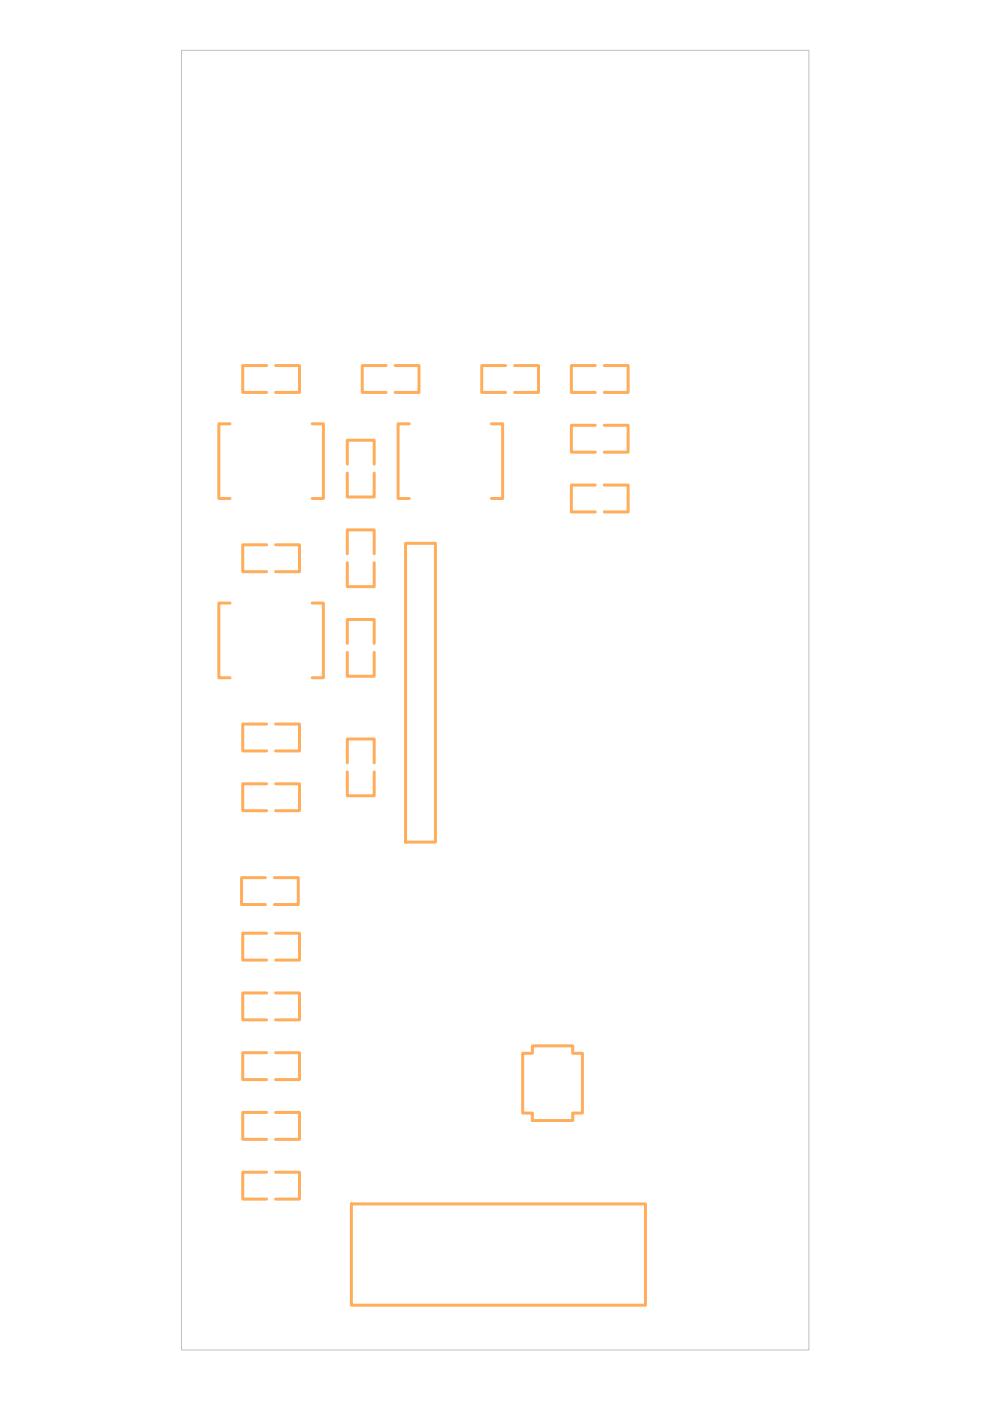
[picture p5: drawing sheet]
<svg xmlns="http://www.w3.org/2000/svg" width="210mm" height="297mm" viewBox="0 0 210 297" stroke-linecap="round" stroke-linejoin="round" font-family="sans-serif">
<defs><g id="words">
<g font-size="23.8" fill="#ffad5b">
<text x="46.1" y="108.7">U1 U3</text>
<text x="46.1" y="146.7">U2</text>
</g>
<g font-size="12.7" fill="#ffad5b">
<text x="73.3" y="103.9">C6</text>
<text x="73.3" y="122.9">C7</text>
<text x="73.3" y="141.9">C11</text>
<text x="73.3" y="167.2">C2</text>
</g>
<g font-size="6.3" fill="#ffad5b">
<text x="51.1" y="82.6">C1</text>
<text x="76.5" y="82.6">C3</text>
<text x="101.8" y="82.6">C8</text>
<text x="120.8" y="82.6">C9</text>
<text x="120.8" y="95.3">C12</text>
<text x="120.8" y="108">C13</text>
<text x="51.1" y="120.6">C10</text>
<text x="51.1" y="158.6">C4</text>
<text x="51.1" y="171.3">C5</text>
<text x="51.1" y="203">R2</text>
<text x="51.1" y="215.7">R3</text>
<text x="51.1" y="228.3">R4</text>
<text x="51.1" y="241">R5</text>
<text x="51.1" y="253.7">R6</text>
</g>
</g></defs>
<path d="M38.5 10.7h133v275.5h-133z" fill="none" stroke="#c0c0c0" stroke-width=".21"/>
<path d="M86 115.2h6.3v63.3h-6.3zM56.3 186.1h-5.1v5.7h5.1M58.2 186.1h5v5.7h-5M110.8 223.3h2.1v-1.6h8.5v1.6h2.1v12.7h-2.1v1.6h-8.5v-1.6h-2.1zM74.5 255.3h62.4v21.4h-62.4z" fill="none" stroke="#ffad5b" stroke-width=".63"/>
<use href="#words"/>
</svg>
